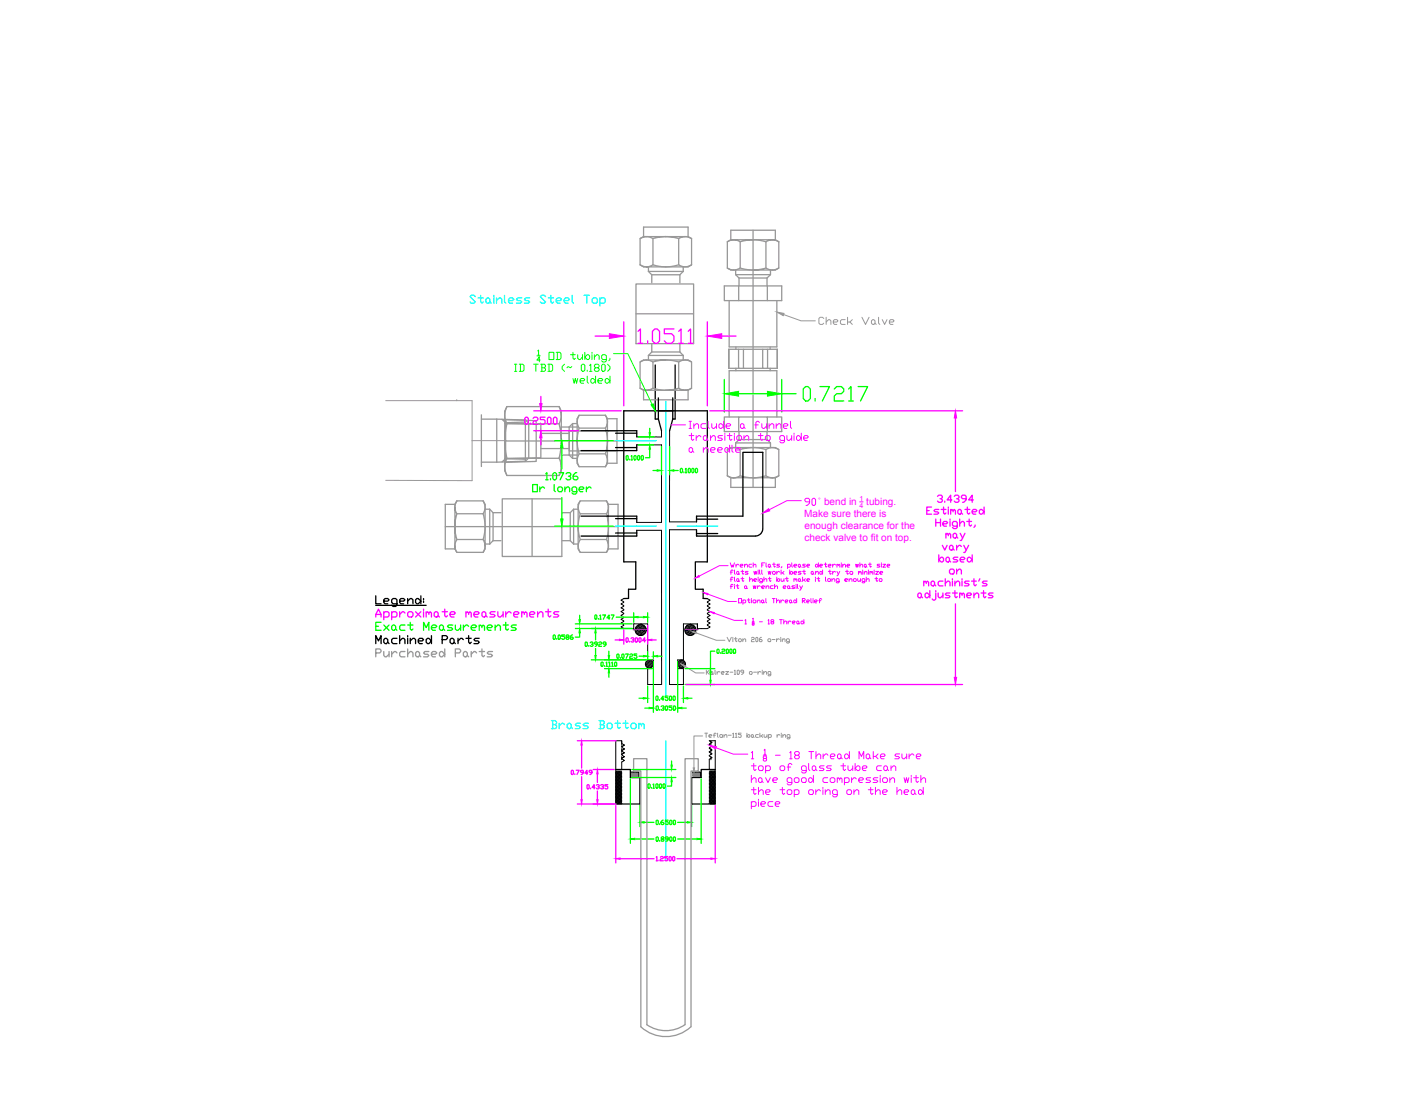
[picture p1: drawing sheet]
<svg xmlns="http://www.w3.org/2000/svg" width="279mm" height="216mm" viewBox="0 0 279 216" stroke-linecap="round" stroke-linejoin="round" font-family="sans-serif">
<defs><g id="words">
<text font-size="5.3" fill="#989898" x="151.3" y="64.6">Check Valve</text>
<g font-size="2" fill="#f0f">
<text x="157.5" y="101.2">Make sure there is</text>
<text x="160.1" y="98.9">˚ bend in</text>
<text x="169.6" y="98.9">tubing.</text>
<text x="157.5" y="103.6">enough clearance for the</text>
<text x="157.5" y="105.9">check valve to fit on top.</text>
</g>
<g font-size="1.4" fill="#f0f">
<text x="168.3" y="99.4">4</text>
<text x="168.3" y="98.1">1</text>
</g>
</g></defs>
<!-- layer: TRMODEL1 -->
<g fill="none" stroke="#989898" stroke-width=".25">
<path d="M125.3 51.8l.7 .4h.6h-.6zM126 46.3h.6l-1.3 .4v5.1M126 46.3v-1.8h8.7v1.8M126 46.3l-.7 .4M126.6 46.3h3.8l-1.9 .2a1.74 1.74 0 0 1-1.4-.1zM127 53.1h6.8M127 52.2v.9M127 53.1l.6 .7M127.6 53.8h5.5M127.6 53.8v1.6M127.8 51.8l2.3 .4h4.6l.7-.4M127.8 51.8l-.6 .4h-.6h4.4l1.9-.4"/>
<path d="M127.8 46.7v5.1M130.4 46.3h3.7l-.9 .2a1.59 1.59 0 0 1-1.4 0zM132.9 46.7v5.1l1.1 .4h.7l.7-.4M133.1 53.8v1.6M133.8 52.2v.9M133.8 53.1l-.7 .7M134.7 46.3h-.6l1.3 .4M134.7 46.3l.7 .4M135.4 46.7v5.1M141.8 56h11.3v2.8h-11.3zM142.4 47.3v5.2l1 .4 .8-.1 .7-.3v-5.2M142.4 52.5l.7 .4h4.3l-2.5-.4"/>
<path d="M142.8 58.8v9.1h9.3v-9.1M143.1 46.9h.6l-1.3 .4M143.1 46.9v-1.8h8.7v1.8M143.1 46.9l-.7 .4M143.7 46.9h3.7l-1.8 .2a1.73 1.73 0 0 1-1.5-.1zM144 53.8h6.9M144 52.9v.9M144 53.8l.7 .6M144.6 56v2.8M144.7 54.4h5.5M144.7 54.4v1.6M147.4 46.9h3.8l-.9 .2a1.86 1.86 0 0 1-1.5 0z"/>
<path d="M150 47.3v5.2l1 .4 .7-.1 .8-.3v-5.2M150 52.5l-2.6 .4h4.4l.7-.4M150.2 54.4v1.6M150.2 56v2.8M150.9 52.9v.9M150.9 53.8l-.7 .6M151.8 46.9h-.6l1.3 .4M151.8 46.9l.7 .4M99.3 79.6l-.5 1.5 .1 1 .4 .9M99.3 79.6l-.5 .9v5.8l.1-1.7 .4-1.6M99.3 79.6h10.2M109.5 79.6l.4 .9v.8l-.1-.9z"/>
<path d="M125.3 76l1.3 .4h-.6M125.3 76v-5.2l1.1-.3h.7l.7 .3v5.2M125.3 70.8l.7-.3h4.4l-2.6 .3M125.3 76l.7 .4M126 76.4v1.9h8.7v-1.9M126.6 76.4l.9-.2a1.86 1.86 0 0 1 1.5 .1l1.4 .1zM127 69.6h6.8M127 69.6v.9M127.6 68.9h5.5M127.6 68.9l-.6 .7M127.6 67.4v1.5M130.4 76.4l1.8-.2a1.84 1.84 0 0 1 1.5 .1l.4 .1z"/>
<path d="M132.9 76v-5.2l1.1-.3h.7l.7 .3v5.2M132.9 70.8l-2.5-.3h4.3l.7 .3M133.1 68.9l.7 .7M133.1 67.4v1.5M133.8 69.6v.9M135.4 76l-1.3 .4h.6M135.4 76l-.7 .4M142.7 68.4v3.7v-3.7h2.9M142.7 72.1h1.9M144.1 67.9v.5M144.1 72.1v.5M144.6 68.4v3.7h1"/>
<path d="M149.3 68.4h1v3.7h-1zM149.3 68.4h-3.7v3.7h3.7M150.3 68.4h1.9M150.3 72.1h1.9M150.8 67.9v.5M150.8 72.1v.5M152.2 68.4v3.7M89.1 99.3l.2 .9a2.01 2.01 0 0 1-.1 1.6l-.1 1.3zM89.1 98.7h-1.9v8.7h1.9M89.5 98l-.3 .7-.1 .6v-.6M89.5 98h5.1M89.5 98l-.4 .7"/>
<path d="M94.3 81.2v10.1M94.3 82h3M94.3 90.5h3M94.6 98l.4 1.1-.1 .7-.3 .8h-5.1M94.6 98l.4 .7v4.9l-.4 2M95 99.7h.9M95.9 99.7v6.8M95.9 99.7l.6 .7M97.3 82v8.5M97.3 82l5.6 .2M99 82.1v8.3M99.3 89.7h10.2l.3-1.7 .1-1.7v5.1l-.1-.8-.3-.9"/>
<path d="M99.3 89.7l-.4-1.7-.1-1.7v5.9l.5 .9M99.3 89.7l-.5 1.5 .1 1 .4 .9M99.3 83h10.2M99.3 93.1h10.2M102.9 82.2v8.1M102.9 82.2l.6 .7v6.7l-.6 .7M102.9 90.3l-5.6 .2M109.9 81.3v5l-.2-2.4a2.96 2.96 0 0 1 .1-2zM109.9 91.4v.8l-.4 .9 .3-.9zM109.9 83.6h1.5M109.9 89.1h1.5M111.4 83.6v5.5"/>
<path d="M111.4 89.1l.7 .6M112.1 82.9v6.8M112.1 82.9h.9M112.1 89.7h.9M112.1 82.9l-.7 .7M112.3 99.7v6.8M112.3 99.7h.9M112.3 99.7l-.6 .7M113.4 81.3l-.4 .7v4.3l.4-2.5M113.4 88.8l-.4-2.5v4.4l.4 .7M113.6 98l-.4 .7v4.4l.4-2.5M118.5 81.3l.4 1.3v-.6"/>
<path d="M118.5 81.3h-5.1l-.4 1.1 .1 .7 .3 .7h5.1M118.5 88.8h-5.1l-.4 1.1 .1 .8 .3 .7h5.1M118.5 81.3l.4 .7M118.7 98l.4 1.3v-.6M118.7 98h-5.1l-.4 1.3 .1 .7 .3 .6h5.1M118.7 98l.4 .7M118.9 90.7v-.6l-.4 1.3M118.9 86.3v3.8l-.2-.9a.78 .78 0 0 1 0-1zM118.9 82.6v3.7l-.2-1.8a1.84 1.84 0 0 1 .2-1.5zM118.9 82h1.9v8.7h-1.9M118.9 90.7l-.4 .7M119.1 99.3v3.8l-.2-1.9a1.46 1.46 0 0 1 .1-1.3z"/>
<path d="M119.1 98.7h1.9v8.7h-1.9M142.4 93.1l.6 .3 .7 .1h-.6M142.4 93.1v-5.1l1-.4 .9 .1 .6 .3v5.1M142.4 88l.7-.4h4.3l-1.1 .1-1.4 .3M142.4 93.1l.7 .4M142.8 81.6v-9h9.3v9M143.1 93.5v1.9h8.7v-1.9M143.7 93.5l.9-.2a2.01 2.01 0 0 1 1.5 .1l1.3 .1zM144 86.7h6.9M144 86.7v.9M144.6 81.6h-2.8v2.9h11.3v-2.9h-2.9M144.6 84.5v-2.9h5.6v2.9"/>
<path d="M144.7 86h5.5M144.7 86l-.7 .7M144.7 84.5v1.5M147.4 93.5l1.9-.2a1.48 1.48 0 0 1 1.4 .2h.5zM150 93.1v-5.1l1-.4 .8 .1 .7 .3v5.1M150 88l-1.3-.3-1.3-.1h4.4l.7 .4M150.2 86l.7 .7M150.2 84.5v1.5M150.9 86.7v.9M152.5 93.1l-.7 .3-.6 .1h.6M152.5 93.1l-.7 .4M89.1 103.1l.2 1.9a1.48 1.48 0 0 1-.2 1.3v.6z"/>
<path d="M89.1 107.4v-.5l.1 .7 .3 .5h5.1M89.1 107.4l.4 .7M89.5 105.6h5.1M94.6 100.6l.4 2v4.3l-.4-1.3M95 106.9v.5l-.4 .7zM95 106.5h.9M96.5 100.4v5.4M96.5 105.8h1.6M96.5 100.4h1.6M96.5 105.8l-.6 .7M110.1 105.8h1.6M110.1 100.4h1.6"/>
<path d="M111.7 100.4v5.4M111.7 105.8l.6 .7M112.3 106.5h.9M113.6 105.6l-.4-2.5v4.3l.4 .7M118.7 105.6h-5.1l-.4 1.2 .1 .8 .3 .5h5.1M119.1 103.1v3.8l-.2-.9a1.56 1.56 0 0 1 .1-1.5zM119.1 107.4v-.5l-.4 1.2M119.1 107.4l-.4 .7"/>
</g>
<!-- layer: TRDETAIL3 -->
<path d="M147.4 45.1v50.3M124.5 61.4h11.3M98.8 86.3h22M104.2 97.6v11.3M87.2 103.1h33.8" fill="none" stroke="#989898" stroke-width=".25"/>
<!-- layer: 0 -->
<g fill="none" stroke="#000" stroke-width=".25">
<path d="M128.3 71.4v10.6h.6M128.9 77.9v4.1M131.7 77.9v4.1M132.2 71.4v10.6h-.5M113.8 84.3h10.9v1.2M120.5 84.8h4.2M120.5 87.6h4.2M124.7 87.1v1.1h-10.9M128.9 82l.6 2.3M131.7 82l-.6 2.3M149.4 88.5h-3.9v12.5h-9.1v1.2M73.6 116.6v1.6h1"/>
<path d="M73.6 118.5h9.8M75.1 117.7h.8l.3-.3-.3-.2h-.5l-.3 .2v.5l.3 .3h.5M77.7 118.2h-.7l-.3-.3v-.5l.3-.2h.5l.2 .2v1l-.2 .3h-.5l-.3-.3M78.3 117.7h.7l.3-.3-.3-.2h-.5l-.2 .2v.5l.2 .3h.5M79.8 117.7l.5-.5h.3l.3 .2v.8M79.8 117.2v1M81.6 117.2h.3l.5 .5-.5 .5h-.3l-.2-.3v-.5zM82.4 116.6v1.6M82.9 117.2v.2M82.9 117.7v.2M113.8 101h10.9v1.3M120.5 101.5h4.2"/>
<path d="M120.5 104.3h4.2M122.1 117.2l1-.1v-1.8h1.4v-5.3h-2.4v-29.6h16.4v29.6h-2.4v5.3h1.6v1.8l.8 .1M124.7 103.8v1.1h-10.9M136.4 103.7v1.2h11.5M136.4 104.4h4.1M136.4 101.6h4.1M73.6 126v-1.6l.5 1.1 .5-1.1v1.6M75.4 124.9h.2l.3 .3v.5l-.3 .3h-.2l-.3-.3v-.5zM75.9 125.7l.3 .3M77.7 124.9h-.7l-.3 .3v.5l.3 .3h.7M78.3 125.5l.5-.6h.2l.3 .3v.8M78.3 124.4v1.6"/>
<path d="M79.8 124.4v.3M79.8 124.9v1.1M80.3 125.5l.6-.6h.2l.3 .3v.8M80.3 124.9v1.1M81.9 125.5h.8l.2-.3-.2-.3h-.6l-.2 .3v.5l.2 .3h.6M83.4 125.2l.3-.3h.3l.5 .6-.5 .5h-.3l-.3-.3zM84.5 124.4v1.6M86.6 125.2h.7l.3-.3v-.2l-.3-.3h-.7v1.6M88.1 125.2l.3-.3h.2l.3 .3v.5l-.3 .3h-.2l-.3-.3zM88.9 125.7l.3 .3M89.7 124.9v1.1M90.7 125.2l-.2-.3h-.3l-.5 .6"/>
<path d="M91.2 124.9h1.1M91.8 124.4v1.3l.2 .3 .3-.3M93.8 124.9h-.8l-.2 .3 .2 .3h.6l.2 .2-.2 .3h-.8M120.6 150.6h2.8v1.6h1.9v5.2h-4.7M140 150.6h-2.7v1.6h-1.9v5.2h4.6"/>
</g>
<!-- layer: TRDETAIL3 -->
<path d="M130.4 78.5v57.7M120.5 86.3h8M120.5 103h8M132.6 103h7.9" fill="none" stroke="#0ff" stroke-width=".25"/>
<!-- layer: 0 -->
<g fill="none" stroke="#989898" stroke-width=".25">
<path d="M124.5 55.6h11.3v11.7h-11.3zM98.3 97.6h11.7v11.3h-11.7zM73.6 127.8h.8l.2-.3v-.2l-.2-.3h-.8v1.6M75.1 127.5v.8l.3 .3h.2l.6-.5M76.2 127.5v1.1M76.7 127.5v1.1M77.7 127.8l-.2-.3h-.3l-.5 .6M79.3 127.5h-.8l-.2 .3v.5l.2 .3h.8M79.8 128.1l.5-.6h.3l.3 .3v.8M79.8 127v1.6M81.6 127.5h.3l.2 .3v.5l-.2 .3h-.3l-.2-.3v-.5zM82.1 128.3l.3 .3"/>
<path d="M84 127.5h-.8l-.3 .3 .3 .3h.5l.3 .2-.3 .3h-.8M84.5 128.1h.8l.2-.3-.2-.3h-.5l-.3 .3v.5l.3 .3h.5M86.3 127.5h.3l.5 .6-.5 .5h-.3l-.3-.3v-.5zM87.1 127v1.6M89.2 127.8h.7l.3-.3v-.2l-.3-.3h-.7v1.6M91 127.5h.2l.3 .3v.5l-.3 .3h-.2l-.3-.3v-.5zM91.5 128.3l.3 .3M92.3 127.5v1.1M93.3 127.8l-.3-.3h-.2l-.5 .6M93.8 127.5h1.1M94.4 127v1.3l.2 .3 .3-.3M96.4 127.5h-.7l-.3 .3 .3 .3h.5l.2 .2-.2 .3h-.8"/>
<path d="M126.6 200.6a6.6 6.6 0 0 0 7.5 0v-52.1h2.6v2.4h-1.4v50.1a7.2 7.2 0 0 1-9.8 0v-50.1h-1.4v-2.4h2.6v52.1"/>
</g>
<g fill="none" stroke="#989898" stroke-width=".2">
<path d="M75.5 78.4h16.9v15.7l-16.9-.1M89.4 78.4h.1M92.4 86.3h6.7M134.2 130.5l2 1.2h1.7M136.3 123.9l4 1.4h1.6M138.3 131.2v.8M138.5 131.6l.4 .4M138.9 131.2l-.6 .4M139.1 131.6l.3-.2 .2 .5-.3 .1zM139.6 131.9l.1 .1M140 131.2v.7l.1 .1M140.4 131.4v.6"/>
<path d="M141 131.6l-.3-.2-.3 .3M141.2 131.7h.5l.1-.1-.1-.2-.5 .2v.3l.5 .1M142.1 131.4h.5l-.5 .6h.5M142.4 124.8l.4 .8 .4-.8M142.9 131.6h.6M143.5 124.8v.1M143.5 125v.6M143.8 131.3l.1-.1v.8M143.8 132h.3M143.8 125h.5M144 124.8v.7l.2 .1 .1-.1M144.3 131.3l.2-.1 .3 .1v.6l-.2 .1-.3-.1z"/>
<path d="M144.7 125l.5 .2-.2 .4-.4-.1zM145.4 125.3l.5-.3 .1 .2v.4M145.4 125v.6M145.6 131.6h-.4l-.2-.3 .2-.1 .4 .1v.4l-.4 .3M146.7 131.6l.4-.2 .2 .5-.4 .1zM147.1 124.9l.2-.1 .4 .1-.1 .3-.5 .1v.3h.6M147.6 131.6h.5M148.1 124.8l.3 .1v.6l-.1 .1-.3-.1v-.6zM148.4 131.4v.6M149 131.6l-.3-.2-.3 .3M149.1 124.8l-.4 .2v.5l.4 .1 .1-.1-.1-.3h-.4M149.2 131.2v.1"/>
<path d="M149.2 131.4v.6M149.5 131.7l.4-.3 .2 .2v.4M149.5 131.4v.6M150.5 125l.4 .2-.1 .4-.5-.1zM150.9 132l-.5-.1 .1-.5 .4 .2v.5l-.1 .2-.4-.2M151.2 125.2h.5M152 125v.6M152.6 125.2l-.3-.2-.3 .3M152.9 124.8v.1M152.9 125v.6M153.2 125.3l.4-.3 .1 .6M153.2 125v.6"/>
<path d="M154.6 125.6h-.5l-.1-.1 .1-.5 .5 .2v.6l-.2 .1-.4-.1M137.6 144.1h-1.7v6.2M138 143.5h.5M138.3 143.5v.8M138.8 144.1h.4l.2-.2-.2-.1-.4 .1v.3l.4 .1M139.7 143.9h.4M140.2 143.6l-.1-.1-.3 .1v.7M140.5 143.5v.7l.1 .1M140.9 143.9l.5-.1 .1 .4-.4 .1zM141.8 144.1l.4-.3 .1 .1v.4M141.8 143.8v.5M142.6 143.9h.6"/>
<path d="M143.4 143.6l.2-.1v.8M143.4 144.3h.3M144 143.6l.1-.1v.8M144 144.3h.3M145.1 143.5h-.5v.3l.5 .1-.1 .4-.4-.1M146.2 144.1l.5-.3 .1 .4-.3 .1zM146.2 143.5v.8M147.1 143.9l.3-.1 .1 .4-.3 .1zM147.5 144.2l.2 .1M148.5 143.8l-.6 .1 .2 .4h.4M148.8 143.5v.8M149.1 144.1l.2 .2"/>
<path d="M149.3 143.8l-.2 .3h-.3M149.6 143.8v.4l.2 .1 .4-.2M150.2 143.8v.5M150.5 143.9l.1-.1 .4 .1-.1 .4h-.4M150.5 143.8v.8M152.1 143.8v.5M152.7 143.9l-.3-.1-.3 .3M153 143.5v.1M153 143.8v.5M153.3 144.1l.4-.3 .1 .5M153.3 143.8v.5M154.7 144.3l-.6-.1 .1-.4 .5 .1v.6l-.2 .1-.4-.1"/>
</g>
<!-- layer: TRMODEL3 -->
<path d="M98.3 82.1l.7 .6 3.9-.1M102.9 89.9l-3.9-.1-.7 .6M111.4 89.1h1.6M111.4 83.6h1.6" fill="none" stroke="#989898" stroke-width=".25"/>
<!-- layer: TRDETAIL2 -->
<path d="M98.8 82.1l6.2 .2v8l-6.2 .2M98.8 82.8l7.1 .2v6.6l-7.1 .2M105.9 87.8h5.5M105.9 84.8h5.5M120.8 84.4h-9.4v3.9h9.4" fill="none" stroke="#989898" stroke-width=".25"/>
<!-- layer: 0 -->
<g fill="none" stroke="#000" stroke-width=".2">
<path d="M124.7 87.1h4.8v15.2h-4.8M129.5 84.3v1.2h-4.8M131.1 84.3v17.9h5.3M124.7 103.8h4.8v30.2h-2.7v-3.1h1.1v-1.7h-1.1v-7.1h-2.7v.9h-2l-.5-.3 .5-.3v-.1l-.5-.3 .5-.4v-.1l-.5-.3 .5-.3v-.1l-.5-.3 .5-.4-.5-.4 .5-.3v-.1l-.5-.3 .5-.3v-.2l-.5-.3 .5-.3-.5-.4 .5-.3M136.4 103.7h-5.3v30.3h2.7v-3.1h-1.1v-1.7h1.1v-7.1h2.7M138.5 117.2l.5 .3-.5 .3v.1l.5 .3-.5 .3v.2l.5 .3-.5 .3v.1l.5 .3-.5 .3v.2l.5 .3-.5 .3v.1l.5 .3-.5 .3v.2l.5 .3-.5 .3v.1l.5 .3-.5 .3h-2v-.9M124.4 123.2v.1M124.5 123.2h.1M124.7 123.5l-.2 .3M124.8 123.4h.1M124.9 122.8l-.3 .3M125 122.7h.1"/>
<path d="M125 123.8l-.3 .3M125.1 123.7h.1M125.1 122.3l-.7 .7M125.2 123l-.3 .4M125.3 123h.1M125.3 124.1l-.3 .2M125.3 124h.1M125.4 122.3l-.3 .3M125.5 123.3l-.4 .4M125.5 123.2h.1M125.5 124.3v.1M125.6 124.3h.1"/>
<path d="M125.7 122.3l-1.3 1.3M125.7 122.6l-.4 .3M125.8 122.5h.1M125.8 123.6l-.4 .3M125.8 123.5h.1M125.9 122.3l-.1 .1M126 122.8l-.4 .4M126 122.8h.1M126 123.9l-.3 .3M126.1 122.4l-1.5 1.6M126.1 123.8h.1M126.2 122.6l-.1 .1"/>
<path d="M126.2 123.1l-.3 .3M126.3 123h.1M126.3 122.7l-1.5 1.5M126.4 123.7l-.6 .6M126.4 122.9v.1M126.5 129.6h.1M126.5 123.1l-1.3 1.3M126.5 123.4l-.3 .3M126.6 130l-.2 .2M126.7 130.5l-.1 .1M126.7 129.4l-.1 .1M126.8 129.9l-.1 .1"/>
<path d="M126.9 130.3l-.2 .2M127 129.6l-.1 .2M127.1 130.1l-.2 .2M127.1 129.2l-.7 .8M127.1 130.6l-.1 .1M127.2 129.4l-.1 .2M127.3 129.9l-.2 .1M127.3 130.4l-.1 .1M127.4 129.3l-.1 .1M127.5 129.7l-.2 .2M127.6 130.2l-.2 .1M127.6 129.3l-1.1 1.1"/>
<path d="M127.7 129.5l-.1 .1M127.8 130l-.2 .1M127.8 129.6l-1 1.1M127.9 129.8l-.1 .1M127.9 130.1l-.7 .7M132.7 130h.1M132.9 129.8l-.1 .1M133 130.3l-.1 .1M133.1 129.3l-.3 .4M133.1 129.6l-.1 .1M133.2 130l-.1 .2M133.3 130.5l-.2 .2"/>
<path d="M133.3 129.4l-.1 .1M133.4 129.9l-.1 .1M133.5 129.2l-.1 .1M133.5 130.3l-.2 .2M133.6 129.6l-.1 .2M133.7 130.1l-.2 .2M133.7 129.3l-1 1M133.8 130.6l-.2 .1M133.8 129.4l-.1 .2M133.9 129.9l-.1 .1M133.9 129.3v.1M134 130.4l-.2 .1"/>
<path d="M134 129.5l-1.1 1.1M134.1 129.7l-.1 .2M134.2 130.2l-.2 .1M134.2 129.9l-.9 .9M134.2 123.4l-.1 .1M134.2 130.1h.1M134.3 123.3h.1M134.4 122.6l-.2 .3M134.5 122.6h.1M134.5 123.7l-.2 .2M134.6 123.6h.1M134.7 122.3l-.1 .2"/>
<path d="M134.7 122.9l-.3 .3M134.8 122.8h.1M134.8 123.9l-.3 .3M134.8 123.9h.1M135 123.2l-.4 .3M135 123.1h.1M135 124.2l-.1 .2M135.1 122.2l-1 1M135.1 124.1h.1M135.2 122.4l-.4 .4M135.3 122.3h.1M135.3 123.4l-.4 .4"/>
<path d="M135.3 123.4h.1M135.5 122.7l-.4 .3M135.5 122.6h.1M135.5 123.7l-.3 .4M135.6 122.3l-1.4 1.4M135.6 123.7h.1M135.7 122.4l-.1 .2M135.7 123l-.3 .3M135.8 122.9h.1M135.8 124l-.3 .3M135.9 123.9h.1M135.9 122.5l-1.5 1.6"/>
<path d="M136 123.2l-.3 .4M136 122.7l-.1 .1M136.1 123.2h.1M136.1 122.8l-1.4 1.5M136.2 123l-.1 .1M136.2 123.6l-.2 .3M136.2 123.3l-1.1 1.1M136.5 122.1v.9M120.6 151.4l1.1 1.1-1.1 1.2M120.6 151.7l1.1 1.1-1.1 1.2M120.6 152.2l1.1 1.2-1.1 1.1M120.6 152.5l1.1 1.1-1.1 1.2"/>
<path d="M120.6 153l1.1 1.2-1.1 1.1M120.6 153.6l1.1 1.1-1.1 1.2M120.6 153.9l1.1 1.1-1.1 1.2M120.6 154.4l1.1 1.2-1.1 1.1M120.6 154.7l1.1 1.1-1.1 1.2M120.6 155.2l1.1 1.2-.9 1-.2-.2M120.6 155.8l1.1 1.1-.4 .5-.7-.8M120.6 156.1l1.1 1.1-.1 .2-1-1.1M120.6 155.5l1.1 1.2M120.6 155l1.1 1.1M120.6 154.1l1.1 1.2M120.6 153.3l1.1 1.2"/>
<path d="M120.6 152.8l1.1 1.1M120.6 151.9l1.1 1.2M120.6 151.1l1.1 1.2M120.7 150.9l1 1.1M120.8 150.9l-.2 .3M120.9 150.9l.8 .8M121.1 150.9l-.5 .6M121.2 150.9l.5 .5M121.4 150.9l-.8 .8M121.5 150.9l.2 .2-1.1 1.2M121.7 150.9l-1.1 1.1M121.7 146.1h.1"/>
<path d="M121.7 147.7h.1M121.7 147.7l.6 .4-.6 .3 .6 .4-.6 .4v1.4M121.7 145.1v.6M121.7 146.5v.8M121.7 148.1v.6M121.7 151.4l-1.1 1.2M121.7 151.7l-1.1 1.1M121.7 152l-1.1 1.1M121.7 152.3l-1.1 1.1M121.7 153.1l-1.1 1.1M121.7 153.9l-1.1 1.2M121.7 154.5l-1.1 1.1"/>
<path d="M121.7 155.3l-1.1 1.1M121.7 156.1l-1.1 1.2M121.7 156.7l-.7 .7-.4-.5M122.3 146.6l-.6-.3 .6-.5-.6-.3v-.5h-1.1v12.4M122.3 146.6l-.6 .3v.1l.6 .3-.6 .4M122.3 147.3l-.6 .4M122.3 146.6l-.6 .3M122.3 145.8l-.6 .4M122.3 148.1l-.6 .3M123.5 151.1h1.6v.9M135.6 151.1h1.6v.9M138.9 150.6v-2l.5-.3-.5-.3v-.1l.5-.3-.5-.3v-.2l.5-.3-.5-.3v-.1l.5-.3-.5-.3v-.2l.5-.3-.5-.3h1.1v12.4"/>
<path d="M138.9 151.1l1.1 1.1-1.1 1.2M138.9 153.3l1.1 1.1-1.1 1.2M138.9 155.5l1.1 1.1-.7 .7-.4-.4M138.9 156.6l.7 .7 .4-.4M138.9 156.3l1 1 .1-.1M138.9 156l1.1 1.2M138.9 155.8l1.1 1.1M138.9 155.2l1.1 1.2M138.9 154.9l1.1 1.2M138.9 154.7l1.1 1.1M138.9 154.4l1.1 1.2M138.9 154.1l1.1 1.2"/>
<path d="M138.9 153.8l1.1 1.2M138.9 153.6l1.1 1.1M138.9 153l1.1 1.2M138.9 152.7l1.1 1.2M138.9 152.5l1.1 1.1M138.9 152.2l1.1 1.2M138.9 151.9l1.1 1.2M138.9 151.6l1.1 1.2M138.9 151.4l1.1 1.1M139 150.9l1 1.1M139.1 150.9l-.2 .3M139.2 146.1h.1"/>
<path d="M139.2 147.7h.1M139.2 145.1v.7M139.2 146.5v.8M139.2 148.1v.6M139.2 150.9l.8 .8M139.4 150.9l-.5 .5M139.5 150.9l.5 .5-1.1 1.1M139.7 150.9l-.8 .8M139.8 150.9l.2 .2M140 150.9l-1.1 1.1M140 151.1l-1.1 1.2M140 151.7l-1.1 1.1"/>
<path d="M140 151.9l-1.1 1.2M140 152.5l-1.1 1.1M140 152.8l-1.1 1.1M140 153l-1.1 1.2M140 153.3l-1.1 1.2M140 153.6l-1.1 1.1M140 153.9l-1.1 1.1M140 154.1l-1.1 1.2M140 154.7l-1.1 1.2M140 155l-1.1 1.1M140 155.2l-1.1 1.2M140 155.5l-1.1 1.2"/>
<path d="M140 155.8l-1.1 1.2M140 156.1l-1.1 1.1M140 156.3l-.9 1-.2-.2"/>
<circle cx="125.4" cy="123.3" r="1.09"/>
<circle cx="127.1" cy="130" r=".77"/>
<circle cx="133.4" cy="130" r=".77"/>
<circle cx="135.2" cy="123.3" r="1.09"/>
</g>
<path d="M124 123.3h2.6M134 123.3h2.7" fill="none" stroke="#00f" stroke-width=".25"/>
<g fill="none" stroke="#808080" stroke-width=".2">
<path d="M123.5 151.4l.5 .6M123.5 151.2l.7 .8M123.5 151.1v.1M123.7 151.1l.8 .9M123.8 151.1l-.3 .4M124 151.1l.8 .9M124.1 151.1l-.6 .7 .2 .2M124.2 151.1l.9 .9M124.4 151.1l-.9 .9M124.5 151.1l.6 .6M124.6 151.1l-.8 .9M124.8 151.1l.3 .3"/>
<path d="M124.9 151.1l-.8 .9M125.1 151.3l-.7 .7M125.1 151.5l-.5 .5M125.1 151.8l-.2 .2M135.6 151.2l.8 .8M135.6 151.7l.2 .3M135.6 151.4l.5 .6M135.7 151.1l-.1 .1M135.8 151.1l.9 .9M135.9 151.1l-.3 .4M136.1 151.1l.8 .9M136.2 151.1l-.6 .7"/>
<path d="M136.4 151.1l.8 .8M136.5 151.1l-.8 .9M136.7 151.1l.5 .6M136.8 151.1l-.9 .9M136.9 151.1l.3 .3M137 151.1l-.8 .9M137.2 151.3l-.7 .7M137.2 151.5l-.4 .5M137.2 151.8l-.2 .2"/>
</g>
<g fill="#989898" stroke="#989898" stroke-width=".2">
<path d="M133.5 130l.8 .3-.2 .3z"/>
<path d="M135.5 123.6l.9 .2-.1 .2z"/>
<path d="M135.7 150.3h.3l-.1 .8z"/>
</g>
<g fill="none" stroke="#f0f" stroke-width=".2">
<path d="M131.4 83.2h2.8M134.9 87.8l.2-.2h.3l.2 .2v.5l-.2 .2h-.3l-.2-.2zM134.9 82.5h.5M134.9 83.9h.5M134.9 85.3h.9M135.1 82.5v1.4M135.4 84.8v1.2l.2 .2 .2-.2M135.6 88.3l.2 .2M135.8 83.4l.5-.5h.2l.3 .3v.7M135.8 82.9v1M136.3 85.3v.9M137.2 85.5l-.2-.2h-.2l-.5 .4"/>
<path d="M137.7 88.1l.5-.5h.2l.2 .2v.7M137.7 87.6v.9M137.9 85.3h.3l.2 .2v.5l-.2 .2h-.3l-.2-.2v-.5zM138.2 82.9h-.7l-.3 .3v.4l.3 .3h.7M138.4 86l.2 .2M138.6 82.5v1.1l.3 .3M139.1 85.7l.5-.4h.2l.3 .2v.7M139.1 88.1h.7l.3-.3-.3-.2h-.4l-.3 .2v.5l.3 .2h.4M139.1 85.3v.9M139.4 82.9v.7l.2 .3h.2l.5-.5M140.3 82.9v1M140.5 88.1h.7l.3-.3-.3-.2h-.4l-.3 .2v.5l.3 .2h.4"/>
<path d="M140.8 83.2l.2-.3h.2l.5 .5-.5 .5h-.2l-.2-.3zM141.5 85.3h-.7l-.3 .2 .3 .2h.4l.3 .3-.3 .2h-.7M141.7 82.5v1.4M141.9 87.8l.3-.2h.2l.5 .5-.5 .4h-.2l-.3-.2zM141.9 84.8v.2M141.9 85.3v.9M142.2 83.4h.7l.2-.2-.2-.3h-.5l-.2 .3v.4l.2 .3h.5M142.4 85.3h.9M142.9 84.8v1.2l.2 .2 .2-.2M142.9 87.1v1.4M143.3 87.1v1.2l.3 .2M143.8 84.8v.2"/>
<path d="M143.8 85.3v.9M144 88.1h.7l.3-.3-.3-.2h-.4l-.3 .2v.5l.3 .2h.4M144.5 85.3h.5l.2 .2v.5l-.2 .2h-.5l-.2-.2v-.5zM145 83.2l.2-.3h.2l.3 .3v.4l-.3 .3h-.2l-.2-.3zM145.7 85.7l.4-.4h.3l.2 .2v.7M145.7 83.6l.2 .3M145.7 85.3v.9M147.8 83.2h.7M148.5 85.3h.9M148.7 82.7l-.2-.2h-.3l-.2 .2v1.2M148.9 84.8v1.2l.3 .2 .2-.2M149.2 82.9v.7l.2 .3h.2l.5-.5"/>
<path d="M150.1 85.3h.5l.2 .2v.5l-.2 .2h-.5l-.2-.2v-.5zM150.1 82.9v1M150.6 83.4l.4-.5h.3l.2 .3v.7M150.6 82.9v1M152 83.4l.4-.5h.3l.2 .3v.7M152 82.9v1M153.4 83.4h.7l.2-.2-.2-.3h-.5l-.2 .3v.4l.2 .3h.5M153.6 86.2h-.7l-.2-.2v-.5l.2-.2h.5l.2 .2v.9l-.2 .3h-.5l-.2-.3M154.1 85.3v.7l.2 .2h.2l.5-.5M154.8 82.5v1.1l.2 .3M155 85.3v.9M155.5 84.8v.2"/>
<path d="M155.5 85.3v.9M156.2 85.3h.2l.5 .4-.5 .5h-.2l-.2-.2v-.5zM156.9 98h-2.8l-3.5 1.8M156.9 84.8v1.4M157.4 85.7h.7l.2-.2-.2-.2h-.5l-.2 .2v.5l.2 .2h.5M158.5 98.2h-.7l-.2-.2v-.2l.2-.3h.5l.2 .3v.7l-.4 .4h-.3M159.2 97.5h.2l.3 .3v.9l-.3 .2h-.2l-.2-.2v-.9zM168.3 98.2h.7M138.6 116.3l3.9 1.4h1.7M142.6 110.7h-1.7l-4 2.1M143 110.2l.3 .8 .1-.4 .1 .4 .3-.8M143 112h.4"/>
<path d="M143 113.4h.4M143 114.8h.4M143.5 111.7l-.1-.1-.3 .1v.7M143.5 113.1l-.1-.1-.3 .1v.7M143.5 114.5l-.1-.1-.3 .1v.7M143.8 111.6v.7l.2 .1M143.8 113v.7l.2 .1M143.8 114.4v.1M143.8 114.7v.5M144.1 110.4v.6M144.1 114.7h.6M144.2 112l.2-.2 .3 .2-.2 .4-.3-.1z"/>
<path d="M144.2 113.4l.2-.1 .3 .1-.2 .4-.3-.1zM144.4 114.4v.7l.1 .1 .2-.1M144.6 117.2h.6v.8h-.6zM144.7 110.6l-.3-.2-.3 .3M144.7 112.3l.1 .1M144.7 113.7l.1 .1M144.9 110.7h.5l.1-.1-.1-.2-.5 .2 .2 .4h.3M145.1 111.8h.5M145.1 113.3h.5M145.4 111.6v.7l.1 .1 .1-.1M145.4 113v.7l.1 .1 .1-.1M145.5 117.6l.1-.2 .4 .2-.1 .4h-.4"/>
<path d="M145.5 117.4v.9M145.8 110.7l.4-.3 .1 .2v.4M145.8 114.8l.3-.1 .1 .4-.3 .1zM145.8 110.4v.6M146.2 115.1l.1 .1M146.3 117.4h.6M146.5 111.8h-.4l-.2 .2 .2 .1 .4 .2-.2 .1h-.4M146.6 117.2v.7l.1 .1 .2-.1M146.8 113.5l.4-.2 .1 .1v.4M146.8 113v.8M147.1 117.2v.1M147.1 117.4v.6"/>
<path d="M147.2 110.4h-.4l-.2 .2 .2 .4h.4M147.5 110.7l.4-.3 .1 .6M147.5 114.7l.1 .5 .1-.5 .2 .5 .1-.5M147.5 110.2v.8M147.6 117.4l.4 .2-.2 .4-.4-.1zM147.6 111.8l.1 .6 .2-.6 .1 .6 .2-.6M147.6 113.5h.4l.2-.1-.2-.1-.4 .1v.3l.4 .1M148.3 117.7l.4-.3 .1 .2v.4M148.3 117.4v.6M148.3 114.7v.5M148.4 111.6v.1M148.4 111.8v.6"/>
<path d="M148.4 113v.1M148.4 113.3v.5M148.7 111.6v.7l.2 .1M148.9 114.8l-.3-.1-.3 .2M149.1 117.6l.1-.2 .3 .2-.1 .4-.3-.1zM149.1 111.6v.7l.2 .1M149.1 114.9h.5l.1-.1-.1-.1-.5 .1v.3l.5 .1M149.1 110.6h.3M149.3 113.8h-.4l-.2-.1 .2-.4 .4 .1v.6l-.2 .1-.4-.1M149.5 117.9l.2 .1M149.6 113.5l.4-.2 .1 .1v.4M149.6 113v.8"/>
<path d="M149.7 110.2h-.6v.8M149.9 117.2v.7l.2 .1M150 110.2v.7l.1 .1M150 114.9l.4-.2 .1 .5M150 114.7v.5M150.4 111.8l.1 .6 .2-.6 .1 .6 .2-.6M150.4 113.3h.6M150.5 110.4l.3 .2-.1 .4-.3-.1zM150.7 113v.7l.1 .1 .2-.1M150.8 110.9l.2 .1M151.2 117.2h.6M151.3 110.4h.5"/>
<path d="M151.4 111.8l.4 .2-.1 .4-.4-.1zM151.4 114.7l-.6 .1 .2 .4h.4M151.5 117.2v.8M151.5 110.2v.7l.2 .1 .1-.1M151.7 114.9l.4-.2 .1 .1v.4M151.7 114.4v.8M152 117.7l.5-.3 .1 .2v.4M152 117.2v.8M152.1 113.5l.3-.2 .3 .1-.2 .4zM152.1 111.8v.6M152.1 113v.8M152.7 110.4h-.5l-.1 .2 .4 .1 .2 .2-.2 .1h-.4"/>
<path d="M152.7 112l-.3-.2-.3 .3M152.9 117.4v.6M152.9 113.3v.4l.2 .1 .4-.3M152.9 111.6v.8M153.1 110.9l-.2 .2M153.2 112.1l.3 .3M153.4 114.9h.4l.1-.1-.1-.1-.4 .1v.3l.4 .1M153.5 117.6l-.3-.2-.3 .3M153.5 111.8l-.3 .3h-.3M153.5 113.3v.5M153.7 117.7h.5l.1-.1-.1-.2-.5 .2 .2 .4h.3M153.8 113.3h.5"/>
<path d="M154.1 113v.7l.1 .1 .1-.1M154.2 110.6l.1-.2 .4 .2-.1 .4h-.4M154.2 114.8l.3-.1 .1 .4-.3 .1zM154.2 110.4v.9M154.6 111.6v.8M154.6 115.1l.1 .1M154.7 117.4l.3 .2-.1 .4-.3-.1zM154.9 111.8l.3 .2-.2 .4-.4-.3zM155 117.9l.1 .1M155 110.2v.7l.2 .1M155.4 117.6l.3-.2 .3 .3-.4 .3zM155.4 110.7h.5l.1-.1-.1-.2-.5 .2 .2 .4h.3"/>
<path d="M155.4 112.1h.5l.1-.1-.1-.2-.5 .2 .2 .4h.3M155.4 113.4l.2-.1 .1 .2M155.4 113.3v.5M155.6 114.7l-.6 .1 .6 .3-.6 .1M155.7 113.4l.2-.1 .1 .1v.4M155.9 114.4v.1M155.9 114.7v.5M156 117.2v.8M156.1 114.4v.7l.2 .1M156.3 110.6l.3-.2 .1 .5-.3 .1zM156.3 113.4l.3-.1 .1 .4-.3 .1zM156.6 114.7l.3 .5"/>
<path d="M156.7 110.9l.2 .1M156.7 113.7l.2 .1M156.9 111.8h-.5l-.1 .2 .6 .3-.2 .1h-.4M157.1 117.6h.4l.1-.3-.1-.1h-.4v.8M157.1 114.7l-.4 .8h-.1M157.1 111.8h.6M157.1 113v.8M157.2 117.6l.4 .4M157.4 111.6v.7l.2 .1 .1-.1M157.4 113.5l.3 .3M157.7 110.4h-.4l-.2 .2 .6 .3-.1 .1h-.5M157.7 113.3l-.3 .2h-.3"/>
<path d="M157.9 117.7h.4l.2-.1-.2-.2-.4 .2 .2 .4h.2M158 110.7h.4l.1-.1-.1-.2-.4 .2 .1 .4h.3M158 113.5h.4l.1-.1-.1-.1-.4 .1 .1 .4h.3M158.8 117.2v.7l.1 .1M158.8 112l.2-.2 .2 .2-.1 .4-.3-.1zM159.2 117.2v.1M159.2 117.4v.6M159.2 112.3l.2 .1M159.5 117.7h.4l.1-.1-.1-.2-.4 .2v.3l.4 .1M159.7 110.6l.2-.2 .3 .3-.4 .3zM159.7 112.1l.4-.3 .1 .2v.4M159.7 111.8v.6"/>
<path d="M159.7 113v.1M159.7 113.3v.5M159.9 113.3h.6M160.2 113v.7l.2 .1 .1-.1M160.2 110.2v.8M160.3 117.6h.4M160.5 110.7h.4l.2-.1-.2-.2-.4 .2 .1 .4h.3M160.6 111.8l.5 .3-.3 .3-.3-.1zM160.9 117.3l-.2-.1-.2 .1v.7M161.1 111.6v.8M161.4 110.4h.5M161.6 110.2v.7l.2 .1 .1-.1"/>
<path d="M161.6 113v.7l.2 .1M162.1 113.4l.4-.1 .1 .4-.4 .1zM162.2 110.7h.4l.2-.1-.2-.2-.4 .2 .1 .4h.3M162.2 111.8h.6M162.5 111.6v.7l.1 .1 .2-.1M162.9 113.5l.4-.2 .1 .1v.4M162.9 113.3v.5M163 110.4v.6M163 111.8v.6M163.6 110.6l-.3-.2-.3 .3M163.6 112l-.3-.2-.3 .3M163.9 110.6l.1-.2 .1 .3"/>
<path d="M163.9 110.4v.6M163.9 111.8l.2 .6M164.1 110.6l.2-.2 .1 .2v.4M164.3 113.8h-.4l-.2-.1 .2-.4 .4 .1v.6l-.2 .1-.4-.1M164.4 111.8l-.4 .9h-.1M164.7 110.2v.1M164.7 110.4v.6M165 110.7l.4-.3 .1 .6M165 110.4v.6M165.4 113.5h.4l.2-.1-.2-.1-.4 .1 .1 .4h.3M165.5 111.8h.6M165.8 110.7h.4l.2-.1-.2-.2-.4 .2 .2 .4h.2"/>
<path d="M165.8 111.6v.7l.2 .1 .1-.1M166.2 113.5l.5-.2 .1 .1v.4M166.2 113.3v.5M166.4 112l.4-.2 .2 .5-.5 .1zM167.1 113.4l.4-.1 .2 .4-.5 .1zM167.5 110.4l.2 .6 .1-.6 .1 .6 .2-.6M167.9 113.3v.4l.2 .1 .4-.3M168.1 112l.1-.2 .2 .3M168.1 111.8v.6M168.4 110.7l.4-.3 .1 .6M168.4 112l.1-.2 .1 .2v.4M168.4 110.2v.8"/>
<path d="M168.5 113.3v.5M168.9 111.6v.1M168.9 111.8v.6M169.2 112.1l.4-.3 .2 .2v.4M169.2 111.8v.6M169.3 110.4l.3 .2-.1 .4-.3-.1zM169.3 113.8h-.4l-.1-.1 .1-.4 .4 .1v.6l-.1 .1-.4-.1M169.6 113.5l.4-.2 .2 .1v.4M169.6 110.9l.2 .1M169.6 113v.8M170 110.4h.6M170 111.6v.1"/>
<path d="M170 111.8v.6M170.3 110.2v.7l.2 .1 .1-.1M170.3 112l.2-.2 .1 .3M170.3 111.8v.6M170.6 112l.1-.2 .2 .2v.4M171.2 111.6v.1M171.2 111.8v.6M171.3 113.3h.6M171.5 111.8h.5l-.5 .6h.5M171.6 113v.7l.1 .1 .2-.1M172.1 113.4l.5-.1 .1 .4-.4 .1zM172.3 110.4h-.4l-.2 .2 .2 .1 .4 .2-.2 .1h-.4"/>
<path d="M172.3 112.1h.4l.1-.1-.1-.2-.4 .2 .1 .4h.3M172.6 110.2v.1M172.6 110.4v.6M172.8 110.4h.6l-.6 .6h.6M173.7 110.7h.4l.1-.1-.1-.2-.4 .2 .1 .4h.3M139.8 120l4 1.4h1.6M145.9 121.4l.1-.1v.8M145.9 122.1h.3M147.3 121.7h.4M147.4 121.1l.1-.1v.6M147.4 122.1l-.1-.2 .3-.1 .1 .2-.4 .2 .1 .2 .3-.1-.1-.2M147.4 121.6h.2"/>
<path d="M148.7 121.7h.6M150.4 121.4l.1-.1v.8M150.4 122.1h.3M151.1 121.7l-.2-.1 .2-.3h.3l.1 .3-.4 .1-.2 .3 .5 .1 .1-.1-.1-.3M152.6 121.3h.6M152.9 121.3v.8M153.5 121.8l.4-.2 .1 .1v.4M153.5 121.3v.8M154.3 121.6v.5M154.9 121.7l-.3-.1-.3 .2M155.2 121.8h.4l.1-.1-.1-.1-.4 .1 .1 .4h.3M156.1 121.6l.3 .1-.1 .4-.3-.1z"/>
<path d="M156.4 122l.1 .1M156.8 121.7l.3-.1 .3 .2-.4 .3zM157.4 121.3v.8M140.2 146.4l3.4 1.2h2.8M147.1 147.3l.2-.2v1.4M147.1 152.7l.5-.5h.2l.2 .3v.7M147.1 157.1l.2-.2h.5l.2 .2v.5l-.2 .2h-.7M147.1 148.5h.5M147.1 149.9h.9M147.1 151.8v1.4M147.1 156.9v1.4M147.1 154.6h.9"/>
<path d="M147.6 149.4v1.2l.2 .2 .2-.2M147.6 154.1v1.2l.2 .2 .2-.2M148.5 150.1l.2-.2h.5l.2 .2v.5l-.2 .2h-.5l-.2-.2zM148.5 152.5l.2-.3h.3l.2 .3v.4l-.2 .3h-.3l-.2-.3zM148.5 155l.5-.4h.2l.2 .2v.7M148.5 154.1v1.4M148.5 156.4v.3M148.5 156.9v.9M149 157.4h.7l.2-.3-.2-.2h-.5l-.2 .2v.5l.2 .2h.5M149.2 152.9l.2 .3M149.4 147.8h.7M149.6 146.8l.2-.1v1"/>
<path d="M149.6 148.5l-.2-.2 .2-.3h.3l.2 .1-.2 .4h-.3l-.2 .1 .2 .4h.3l.2-.2-.2-.3M149.6 147.7h.3M149.9 150.1l.2-.2h.5l.2 .2v.5l-.2 .2h-.7M149.9 152.2l.5 1 .4-1M149.9 155h.7l.2-.2-.2-.2h-.5l-.2 .2v.5l.2 .2h.5M149.9 149.9v1.4M151.3 152.7h.7l.3-.2-.3-.3h-.4l-.3 .3v.4l.3 .3h.4M151.3 156.9h-.7l-.2 .2v.5l.2 .2h.7M151.8 157.4h.7l.2-.3-.2-.2h-.5l-.2 .2v.5l.2 .2h.5M151.8 147.8h1M152.7 150.1l.3-.2h.4l.2 .2v.5l-.2 .2h-.4l-.3-.2zM152.7 154.6h.9"/>
<path d="M153.2 154.1v1.2l.2 .2 .2-.2M154.1 154.8l.2-.2h.5l.2 .2v.5l-.2 .2h-.5l-.2-.2zM154.1 150.1h.7M154.6 147.3l.3-.2v1.4M154.6 148.5h.5M155 149.7l-.2-.3h-.2l-.3 .3v1.1M155 153.2h-.7l-.2-.3v-.4l.2-.3h.5l.2 .3v.9l-.2 .2h-.5l-.2-.2M155.5 154.8l.2-.2h.5l.2 .2v.5l-.2 .2h-.7M155.5 154.6v1.4M155.7 152.2h.5l.2 .3v.4l-.2 .3h-.5l-.2-.3v-.4zM155.8 147.8l-.2-.2v-.3l.2-.2h.5l.2 .2v.3l-.2 .2h-.5l-.2 .3v.2l.2 .2h.5l.2-.2v-.2l-.2-.3M156.9 152.5l.3-.3h.4l.3 .3v.4l-.3 .3h-.4l-.3-.3z"/>
<path d="M157.9 150.8h-.7l-.3-.2v-.5l.3-.2h.4l.3 .2v1l-.3 .2h-.4l-.3-.2M158.3 149.4v1.2l.3 .2M158.3 154.8l.3-.2h.4l.3 .2v.5l-.3 .2h-.4l-.3-.2zM158.4 147.1h.9M158.6 152.2h.2l.5 .5-.5 .5h-.2l-.3-.3v-.4zM158.8 147.1v1.4M159 150.1l.3-.2h.2l.2 .2v.5l-.2 .2h-.2l-.3-.2zM159.3 151.8v1.4M159.7 150.6l.3 .2M159.7 154.6v.9M159.8 148.1l.4-.5h.3l.2 .2v.7M159.8 147.1v1.4"/>
<path d="M160.7 154.8l-.3-.2h-.2l-.5 .4M161.1 154.1v.2M161.1 154.6v.9M161.2 147.6v.9M161.4 149.9h-.7l-.3 .2 .3 .3h.4l.3 .2-.3 .2h-.7M161.6 155l.5-.4h.2l.2 .2v.7M161.6 154.6v.9M162.1 152.2h-.7l-.3 .3v.4l.3 .3h.7M162.1 147.8l-.2-.2h-.3l-.4 .5M162.5 152.5l.3-.3h.4l.3 .3v.4l-.3 .3h-.4l-.3-.3zM162.6 148.1h.7l.2-.3-.2-.2h-.5l-.2 .2v.5l.2 .2h.5M162.8 149.9h-.7l-.3 .2 .3 .3h.4l.3 .2-.3 .2h-.7"/>
<path d="M163.9 152.5l.3-.3 .2 .3v.2M163.9 155.5h-.7l-.2-.2v-.5l.2-.2h.5l.2 .2v.9l-.2 .3h-.5l-.2-.3M163.9 152.2v1M164.2 147.6h.2l.3 .2v.5l-.3 .2h-.2l-.2-.2v-.5zM164.4 152.5l.2-.3 .3 .3v.7M164.6 149.9h1M164.7 148.3l.2 .2M165.1 149.4v1.2l.2 .2 .3-.2M165.3 152.5l.3-.3h.4l.3 .3v.4l-.3 .3h-.7M165.3 152.2v1.4M165.6 147.6h.2l.5 .5-.5 .4h-.2l-.2-.2v-.5zM165.8 154.8l.2-.2h.5l.2 .2v.5l-.2 .2h-.5l-.2-.2z"/>
<path d="M166 149.9v.7l.3 .2h.2l.5-.4M166.3 147.1v1.4M166.7 152.2v1M167 149.9v.9M167.2 155l.5-.4h.2l.2 .2v.7M167.2 154.6v.9M167.4 150.4l.5-.5h.2l.3 .2v.5l-.3 .2h-.2zM167.4 149.4v1.4M167.7 152.5l-.3-.3h-.2l-.5 .5M168.1 152.7h.7l.3-.2-.3-.3h-.4l-.3 .3v.4l.3 .3h.4M168.2 148.5v-1.4l.5 1 .4-1v1.4M168.8 150.4h.7l.3-.3-.3-.2h-.4l-.3 .2v.5l.3 .2h.4"/>
<path d="M169.8 147.6h.3l.2 .2v.5l-.2 .2h-.3l-.2-.2v-.5zM170 154.6h.9M170.3 148.3l.2 .2M170.5 152.2h-.7l-.3 .3 .3 .2h.4l.3 .2-.3 .3h-.7M170.5 154.1v1.2l.2 .2 .2-.2M171 147.1v1.4M171.4 155l.5-.4h.2l.2 .2v.7M171.4 154.1v1.4M171.5 148.1l.4 .4M171.9 152.2h-.7l-.3 .3 .3 .2h.4l.3 .2-.3 .3h-.7M171.9 147.6l-.4 .5h-.5M172.3 151.8v.2"/>
<path d="M172.3 152.2v1M172.4 148.1h.7l.2-.3-.2-.2h-.5l-.2 .2v.5l.2 .2h.5M172.6 149.9h-.7l-.3 .2v.5l.3 .2h.7M172.8 152.5l.2-.3h.5l.3 .3v.4l-.3 .3h-.5l-.2-.3zM172.8 155h.7l.3-.2-.3-.2h-.5l-.2 .2v.5l.2 .2h.5M173 150.1l.3-.2h.2l.3 .2v.5l-.3 .2h-.2l-.3-.2zM173.8 150.6l.2 .2M174.2 152.7l.5-.5h.2l.3 .3v.7M174.2 152.2v1M174.5 150.4l.4-.5h.3l.2 .2v.7M174.5 149.9v.9M175.6 155l.5-.4h.2l.3 .2v.7"/>
<path d="M175.6 154.1v1.4M176.1 147.6h-.7l-.2 .2 .2 .3h.5l.2 .2-.2 .2h-.7M176.6 147.6v.7l.2 .2h.3l.4-.4M177 152.2l.2 1 .3-1 .2 1 .2-1M177 155h.7l.2-.2-.2-.2h-.5l-.2 .2v.5l.2 .2h.5M177.5 147.6v.9M178 147.6v.9M178.4 154.8l.2-.2h.3l.2 .2v.5l-.2 .2h-.3l-.2-.2zM178.4 151.8v.2M178.4 152.2v1M178.9 152.2h.9M178.9 147.8l-.2-.2h-.2l-.5 .5"/>
<path d="M179.1 155.3l.3 .2M179.4 151.8v1.1l.2 .3 .2-.3M179.4 148.1h.7l.2-.3-.2-.2h-.5l-.2 .2v.5l.2 .2h.5M179.8 154.8l.3-.2h.2l.5 .4-.5 .5h-.2l-.3-.2zM180.3 152.7l.5-.5h.2l.2 .3v.7M180.3 151.8v1.4M180.8 154.1v1.4"/>
</g>
<g fill="#f0f" stroke="#f0f" stroke-width=".2">
<path d="M139 119.7l.9 .2-.1 .2z"/>
<path d="M138.9 145.9l1.4 .3-.2 .4z"/>
<path d="M113.7 156.5h.3l-.1 .9z"/>
<path d="M113.9 145l.1 .8h-.3z"/>
<path d="M117 150.6l.1 .9h-.3z"/>
<path d="M116.8 156.5h.3l-.1 .9z"/>
<path d="M121.3 125.1l.8 .2-.8 .1z"/>
<path d="M126.8 125.3l.8-.2v.3z"/>
<path d="M105.9 84.3l.2 1.4h-.4z"/>
<path d="M105.7 79h.4l-.2 1.4z"/>
<path d="M119.3 65.3l2.8 .5-2.8 .5z"/>
<path d="M138.5 65.8l2.8-.5v1z"/>
<path d="M120.6 168.1l.8-.2v.3z"/>
<path d="M139.2 167.9l.8 .2-.8 .1z"/>
<path d="M137.8 116l.8 .2-.1 .2z"/>
<path d="M136.1 113.2l.7-.6 .1 .3z"/>
<path d="M149.4 100.4l1.1-.8 .2 .4z"/>
<path d="M186.8 132.6h.5l-.2 1.4z"/>
<path d="M187.1 80.4l.2 1.4h-.5z"/>
</g>
<g fill="none" stroke="#0ff" stroke-width=".25">
<path d="M93.1 58.1l-.3-.3h-.5l-.3 .3 1.1 1-.3 .3h-.5l-.3-.3M93.6 58.3h1M94.1 57.8v1.3l.3 .3 .2-.3M95.1 58.6l.3-.3h.3l.2 .3v.5l-.2 .3h-.3l-.3-.3zM95.9 59.1l.3 .3M96.7 57.8v.3M96.7 58.3v1.1M97.2 58.8l.5-.5h.3l.3 .3v.8M97.2 58.3v1.1M98.8 57.8v1.3l.2 .3M99.6 58.8h.8l.2-.2-.2-.3h-.6l-.2 .3v.5l.2 .3h.6M102.2 58.3h-.8l-.3 .3 .3 .2h.5l.3 .3-.3 .3h-.8"/>
<path d="M103.7 58.3h-.8l-.2 .3 .2 .2h.6l.2 .3-.2 .3h-.8M106.8 58.1l-.2-.3h-.5l-.3 .3 1 1-.2 .3h-.5l-.3-.3M107.4 58.3h1M107.9 57.8v1.3l.2 .3 .3-.3M108.9 58.8h.8l.3-.2-.3-.3h-.5l-.3 .3v.5l.3 .3h.5M110.5 58.8h.8l.2-.2-.2-.3h-.6l-.2 .3v.5l.2 .3h.6M112 57.8v1.3l.3 .3M114.4 57.8h1M114.9 57.8v1.6M116.2 58.3h.5l.3 .3v.5l-.3 .3h-.5l-.3-.3v-.5zM117.5 58.6l.3-.3h.5l.2 .3v.5l-.2 .3h-.8M117.5 58.3v1.6"/>
<path d="M108 141.1h.7l.3 .2v.3l-.3 .2M108.2 141.8h.5l.3 .3v.3l-.3 .2h-.7M108.2 141.1v1.5M109.5 141.6v1M110.5 141.8l-.2-.2h-.3l-.5 .5M111.1 141.8l.2-.2h.3l.2 .2v.6l-.2 .2h-.3l-.2-.2zM111.8 142.4l.3 .2M113.7 141.6h-.8l-.3 .2 .3 .3h.5l.3 .3-.3 .2h-.8M115.2 141.6h-.8l-.2 .2 .2 .3h.6l.2 .3-.2 .2h-.8M117.3 141.1h.8l.2 .2v.3l-.2 .2M117.6 141.8h.5l.2 .3v.3l-.2 .2h-.8M117.6 141.1v1.5"/>
<path d="M118.9 141.8l.2-.2h.5l.3 .2v.6l-.3 .2h-.5l-.2-.2zM120.4 141.6h1.1M120.9 141.1v1.3l.3 .2 .3-.2M122 141.6h1M122.5 141.1v1.3l.2 .2 .3-.2M123.5 141.8l.3-.2h.5l.3 .2v.6l-.3 .2h-.5l-.3-.2zM125.1 141.8l.2-.2 .3 .2v.3M125.1 141.6v1M125.6 141.8l.3-.2 .2 .2v.8M130.4 145v23.4"/>
</g>
<g fill="none" stroke="#0f0" stroke-width=".25">
<path d="M141.8 74.3v6.3M144.6 77.1h5.7M153.1 74.3v6.3M153.1 77.1h2.8M157.3 76.1l.4-.4h.5l.5 .4v1.9l-.5 .5h-.5l-.4-.5zM159.6 78v.5M160.5 75.7h1.9l-1.4 2.8M163.3 76.1l.5-.4h.9l.5 .4v.5l-.5 .5h-.9l-.5 .4v1h1.9M166.2 76.1l.4-.4v2.8M166.2 78.5h.9M168 75.7h1.9l-1.4 2.8M104.3 94.8h.9v1.4h-.9z"/>
<path d="M105.7 95.3v.9M106.6 95.5l-.2-.2h-.2l-.5 .5M106.8 92.8l.3-.3v1.4M106.8 93.9h.5M107.8 93.7v.2M108.2 92.8l.3-.3h.2l.3 .3v.9l-.3 .2h-.2l-.3-.2zM108.5 94.8v1.2l.2 .2M108.6 86.3h11.4M109.2 95.5l.2-.2h.5l.2 .2v.5l-.2 .2h-.5l-.2-.2zM109.4 92.5h1l-.7 1.4M110 87.7v4.1M110 97.4v4.2"/>
<path d="M110.6 95.8l.5-.5h.2l.2 .2v.7M110.6 95.3v.9M110.8 92.8l.3-.3h.4l.3 .3v.2l-.3 .2h-.2M111.5 93.2l.3 .3v.2l-.3 .2h-.4l-.3-.2M112.9 92.5h-.2l-.5 .5v.7l.3 .2h.4l.3-.2v-.2l-.3-.3h-.7M112.9 96.2h-.7l-.2-.2v-.5l.2-.2h.5l.2 .2v1l-.2 .2h-.5l-.2-.2M113.4 95.8h.7l.2-.3-.2-.2h-.5l-.2 .2v.5l.2 .2h.5M114.8 95.3v.9M115.7 95.5l-.2-.2h-.2l-.5 .5M122.6 89.3l.1-.1 .3 .1v.6l-.1 .1-.3-.1zM123.3 89.9v.1M123.6 89.3l.1-.1v.8"/>
<path d="M123.6 90h.2M124.1 89.3l.2-.1 .2 .1v.6l-.1 .1-.3-.1zM124.8 89.3l.2-.1 .2 .1v.6l-.1 .1-.3-.1zM125 87.1h3.1M125 85.5h3.1M125.5 89.3l.2-.1 .3 .1v.6l-.2 .1-.3-.1zM127.2 87.9v1.7h-.8M127.2 83.8v.9M127.8 92.1h.9M129.5 87.4v5.5M131.1 87.4v5.5M131.9 92.1h.9"/>
<path d="M133.2 91.8l.2-.1 .2 .1v.6l-.1 .1-.3-.1zM133.9 92.4v.1M134.2 91.8l.1-.1v.8M134.2 92.5h.3M134.7 91.8l.2-.1 .3 .1v.6l-.2 .1-.3-.1zM135.4 91.8l.2-.1 .3 .1v.6l-.2 .1-.3-.1zM136.1 91.8l.2-.1 .3 .1v.6l-.2 .1-.3-.1zM108.6 103h11.4M124.1 120v1.8M126.8 120v1.8M73.6 122.6h.5M74.6 121.8h-1v1.6h1"/>
<path d="M75.1 122.3l1.1 1.1M76.2 122.3l-1.1 1.1M76.7 122.6l.3-.3h.2l.3 .3v.5l-.3 .3h-.2l-.3-.3zM77.5 123.1l.2 .3M79.3 122.3h-.8l-.2 .3v.5l.2 .3h.8M79.8 122.3h1.1M80.3 121.8v1.3l.3 .3 .3-.3M82.9 123.4v-1.6l.5 1.1 .6-1.1v1.6M84.5 122.9h.8l.2-.3-.2-.3h-.5l-.3 .3v.5l.3 .3h.5M86 122.6l.3-.3h.3l.2 .3v.5l-.2 .3h-.3l-.3-.3zM86.8 123.1l.3 .3M88.6 122.3h-.7l-.3 .3 .3 .3h.5l.2 .2-.2 .3h-.8"/>
<path d="M89.2 122.3v.8l.2 .3h.3l.5-.5M90.2 122.3v1.1M90.7 122.3v1.1M91.8 122.6l-.3-.3h-.3l-.5 .6M92.3 122.9h.7l.3-.3-.3-.3h-.5l-.2 .3v.5l.2 .3h.5M93.8 122.6l.3-.3 .3 .3v.3M93.8 122.3v1.1M94.4 122.6l.2-.3 .3 .3v.8M95.4 122.9h.8l.2-.3-.2-.3h-.5l-.3 .3v.5l.3 .3h.5M96.9 122.9l.6-.6h.2l.3 .3v.8M96.9 122.3v1.1M98.5 122.3h1"/>
<path d="M99 121.8v1.3l.3 .3 .2-.3M101.1 122.3h-.8l-.2 .3 .2 .3h.5l.3 .2-.3 .3h-.7M108.4 124.3l.3 .1v.6l-.1 .1-.3-.1v-.6zM109 125v.1M109.3 124.4l.1-.1 .3 .1v.6l-.1 .1-.3-.1zM110.6 124.3h-.6v.3h.4l.2 .1-.2 .4-.4-.1M111 124.7l-.2-.1 .2-.3 .4 .1-.1 .3-.5 .1 .2 .3 .4-.1-.1-.3M112.1 124.3l-.4 .3v.4l.4 .1 .1-.3-.5-.1M112.6 123h11.2M112.6 122.1h11.2M113.5 123.9v.8h-.9M113.5 120.4v.9"/>
<path d="M114.7 125.7l.3 .1v.6l-.1 .1-.3-.1v-.6zM115.3 126.4v.1M115.5 125.8l.2-.1 .4 .1-.1 .3h-.2M115.8 129.2h11.8M116 126.1l.1 .1-.1 .3-.5-.1M116.5 120.5l.1-.1 .3 .1v.6l-.2 .1-.2-.1zM116.6 123.9v1.3M116.6 126.9v1.4M116.9 126.1h-.4l-.1-.3 .1-.1 .4 .1v.4l-.4 .3M117.2 121.1v.1M117.2 125.8l.2-.1 .4 .1-.1 .3-.5 .1v.3h.6M117.4 120.5l.2-.1v.8"/>
<path d="M117.4 121.2h.3M117.7 129.7l.1-.1 .3 .1v.6l-.1 .1-.3-.1zM118 120.4h.6l-.5 .8M118.4 130.9h9.2M118.4 130.3v.1M118.6 126.1h-.4l-.1-.2 .1-.2 .4 .1v.4l-.4 .3M118.7 129.7l.1-.1v.8M118.7 130.4h.2M119.2 129.7l.2-.1v.8M119.2 127.5v.8M119.2 131.7v.9M119.2 130.4h.3"/>
<path d="M119.4 120.9h-.6l.5-.5v.8M119.7 120.4h.5l-.4 .8M119.8 129.7l.1-.1v.8M119.8 130.4h.3M120.3 129.7l.2-.1 .3 .1v.6l-.2 .1-.3-.1zM120.7 120.8h3.4M120.9 128l.3 .2v.5l-.1 .2-.3-.2v-.5zM121.5 128.7v.2M121.8 128.2l.1-.2 .3 .2v.5l-.2 .2-.2-.2zM122.4 128h.6l-.4 .9M123.3 128.2l.1-.2 .5 .2-.2 .2-.4 .2v.3h.6M124.7 128h-.6v.3h.5l.1 .1-.1 .5-.5-.2"/>
<path d="M124.9 120.8h1.1M125.1 136.7h.9M125.1 128.4h.9M126.3 138.6h.8M126.8 127.6v1.3M126.8 134.3v3.2M127.9 127.6v1.3M127.9 129.4v10M128.5 138.3l.1-.1 .3 .1v.6l-.1 .1-.3-.1zM128.5 136.2l.3 .2v.5l-.1 .2-.3-.2v-.5zM128.8 128.4h.8M129.1 136.9v.2"/>
<path d="M129.2 138.9v.1M129.5 138.3l.1-.1 .4 .1-.1 .3h-.2M129.9 138.6l.1 .1-.1 .3-.4-.1M130 136.8h-.6l.4-.6v.9M130.3 138.3l.1-.1 .3 .1v.6l-.1 .1-.3-.1zM130.8 136.2h-.6v.3l.6 .2-.1 .4-.5-.2M131.2 136.2l.3 .2v.5l-.1 .2-.3-.2v-.5zM131.6 138.2h-.6v.3h.4l.2 .1-.2 .4-.4-.1M131.8 138.3l.2-.1 .2 .1v.6l-.1 .1-.3-.1zM131.9 136.2l.3 .2v.5l-.1 .2-.3-.2v-.5zM132.7 129.4v10M133.5 138.6h.9"/>
<path d="M133.8 134.3v3.2M134.1 130.9h5.9M134.1 134h5.9M134.7 136.7h.8M139.1 131.7v1.5M140 127.5h-.9v3.4M140.4 127.2l.1-.1 .3 .1v.6l-.1 .1-.3-.1zM141.1 127.8v.1M141.4 127.2l.1-.1 .4 .1-.1 .3-.4 .1v.3h.5M142.2 127.2l.1-.1 .3 .1v.6l-.1 .1-.3-.1zM142.9 127.2l.1-.1 .3 .1v.6l-.1 .1-.3-.1zM143.6 127.2l.1-.1 .3 .1v.6l-.1 .1-.3-.1z"/>
<path d="M123.4 152.5v12.6M123.7 150.6h8.6M123.7 152.2h8.6M125.3 157.7v4.1M127 153.4l.3 .2v.5l-.2 .2-.2-.2v-.5zM127.6 154.1v.2M127.8 153.6l.2-.2v.9M127.8 154.3h.3M128.5 153.4l.3 .2v.5l-.1 .2-.3-.2v-.5zM129.2 153.4l.3 .2v.5l-.1 .2-.3-.2v-.5zM129.8 153.6l.2-.2 .2 .2v.5l-.1 .2-.3-.2zM131.5 153v.9h-.8"/>
<path d="M131.5 148.9v.9M135.4 157.7v4.1M137.3 152.5v12.6M124.3 164.2h3.7M126.1 161h1.9M128.5 160.7l.1-.2 .3 .2v.5l-.2 .2-.2-.2zM128.5 164l.1-.2 .3 .2v.5l-.2 .2-.2-.2zM129.2 161.2v.2M129.2 164.5v.2M129.6 164.2l-.1-.1 .1-.3 .4 .2-.1 .2-.4 .2 .1 .3 .4-.2-.1-.3M129.9 160.5l-.5 .3v.4l.2 .2 .4-.2-.1-.2h-.5M130.8 160.5h-.5v.3h.4l.1 .2-.1 .4-.4-.2"/>
<path d="M130.9 164.2h-.5l-.1-.2 .1-.2 .5 .2v.4l-.5 .3M131.1 160.7l.2-.2 .3 .2v.5l-.2 .2-.3-.2zM131.1 164l.2-.2 .3 .2v.5l-.2 .2-.3-.2zM131.8 164l.2-.2 .2 .2v.5l-.1 .2-.3-.2zM132 160.5l.2 .2v.5l-.1 .2-.3-.2v-.5zM132.7 161h1.9M132.7 164.2h3.8"/>
</g>
<g fill="#0f0" stroke="#0f0" stroke-width=".2">
<path d="M125.3 161l.8-.2v.3z"/>
<path d="M134.6 160.8l.8 .2-.8 .1z"/>
<path d="M136.5 164.1l.8 .1-.8 .2z"/>
<path d="M123.4 164.2l.9-.1v.3z"/>
<path d="M131.4 149.8h.2l-.1 .8z"/>
<path d="M131.5 152.2l.1 .8h-.2z"/>
<path d="M126 136.5l.8 .2-.8 .1z"/>
<path d="M133.8 136.7l.9-.2v.3z"/>
<path d="M127.1 138.5l.8 .1-.8 .1z"/>
<path d="M132.7 138.6l.8-.1v.2z"/>
<path d="M127.9 128.4l.9-.1v.3z"/>
<path d="M126 128.3l.8 .1-.8 .2z"/>
<path d="M119.1 128.3h.3l-.2 .9z"/>
<path d="M119.2 130.9l.2 .8h-.3z"/>
<path d="M116.5 128.3h.2l-.1 .9z"/>
<path d="M116.6 123l.1 .9h-.2z"/>
<path d="M113.3 121.3h.3l-.1 .8z"/>
<path d="M113.5 123l.1 .9h-.3z"/>
<path d="M126 120.7l.8 .1-.8 .1z"/>
<path d="M124.1 120.8l.8-.1v.2z"/>
<path d="M139 133.2h.3l-.2 .8z"/>
<path d="M139.1 130.9l.2 .8h-.3z"/>
<path d="M141.8 77.1l2.8-.5v.9z"/>
<path d="M150.3 76.6l2.8 .5-2.8 .4z"/>
<path d="M128.7 91.9l.8 .2-.8 .1z"/>
<path d="M131.1 92.1l.8-.2v.3z"/>
<path d="M127.1 84.7h.3l-.2 .8z"/>
<path d="M127.2 87.1l.2 .8h-.3z"/>
<path d="M127.5 79.2l.4-.2 .4 1.4z"/>
<path d="M110 86.3l.2 1.4h-.4z"/>
<path d="M109.8 101.6h.4l-.2 1.4z"/>
</g>
<g fill="none" stroke="#f0f" stroke-width=".25">
<path d="M105.9 77.6v1.4M116.5 65.8h2.8M122.1 63v16.4M124.9 64.9l.5-.5v2.8M124.9 67.2h1M126.8 66.7v.5M127.7 64.9l.5-.5h.5l.4 .5v1.8l-.4 .5h-.5l-.5-.5zM132 64.4h-1.9v.9h1.4l.5 .5v.9l-.5 .5h-1l-.4-.5M132.9 64.9l.5-.5v2.8M132.9 67.2h.9M134.7 64.9l.5-.5v2.8M134.7 67.2h1"/>
<path d="M138.5 63v16.4M141.3 65.8h2.8M102.7 81.9l.3-.2h.2l.2 .2v.9l-.2 .3h-.2l-.3-.3zM103.9 82.8v.3M104.4 81.9l.2-.2h.5l.2 .2v.2l-.2 .3h-.5l-.2 .2v.5h.9M104.5 84.3h8.8M104.5 80.4h17.1M105.9 85.7v1.4M106.7 81.7h-.9v.4h.7l.2 .3v.4l-.2 .3h-.5l-.2-.3M107.2 81.9l.2-.2h.3l.2 .2v.9l-.2 .3h-.3l-.2-.3zM108.4 81.9l.2-.2h.2l.3 .2v.9l-.3 .3h-.2l-.2-.3zM139 80.4h49.5"/>
<path d="M181.5 99.9h.4M182.4 99.3h-.9v1.3h.9M183.6 97.2l.2-.3h.5l.2 .3v.2l-.2 .2h-.3M183.8 99.7h-.7l-.2 .2 .2 .3h.5l.2 .2-.2 .2h-.7M184.3 97.6l.2 .3v.2l-.2 .2h-.5l-.2-.2M184.3 99.7h.9M184.7 99.3v1.1l.3 .2 .2-.2M185 98.1v.2M185.7 99.3v.2M185.7 99.7v.9M186.1 99.9l.3-.2 .2 .2v.3M186.1 99.7v.9"/>
<path d="M186.4 97.9h-1l.7-1v1.4M186.6 99.9l.2-.2 .3 .2v.7M186.8 97.2l.3-.3h.4l.3 .3v.2l-.3 .2h-.2M187.1 81.8v14.4M187.5 97.6l.3 .3v.2l-.3 .2h-.4l-.3-.2M187.5 99.9l.3-.2h.2l.2 .2v.5l-.2 .2h-.2l-.3-.2zM188.9 99.7h1M189.2 97.6h-.7l-.3-.2v-.2l.3-.3h.4l.3 .3v.7l-.5 .4h-.2M189.4 99.3v1.1l.3 .2 .2-.2M190.6 97.9h-.9l.7-1v1.4M191.7 99.9l.3-.2h.2l.5 .5-.5 .4h-.2l-.3-.2zM192.7 99.3v1.3"/>
<path d="M75.1 120l.3-.3h.5l.3 .3v.5l-.3 .3h-.8M75.1 119.7v1.6M76.7 120l.3-.3h.5l.2 .3v.5l-.2 .3h-.8M76.7 119.7v1.6M78.3 119.7v1.1M79.3 120l-.3-.3h-.2l-.5 .6M79.8 120l.3-.3h.5l.3 .3v.5l-.3 .3h-.5l-.3-.3zM81.4 119.7l1 1.1M82.4 119.7l-1 1.1M82.9 119.2v.3M82.9 119.7v1.1M83.4 120l.3-.3 .3 .3v.3"/>
<path d="M83.4 119.7v1.1M84 120l.2-.3 .3 .3v.8M85.3 119.7h.2l.3 .3v.5l-.3 .3h-.2l-.3-.3v-.5zM86.6 119.7h1M87.1 119.2v1.3l.2 .3 .3-.3M91.2 120l.3-.3 .3 .3v.3M91.2 119.7v1.1M91.8 120l.2-.3 .3 .3v.8M94.4 120l.2-.3h.3l.2 .3v.5l-.2 .3h-.3l-.2-.3zM96.9 119.7h-.7l-.3 .3 .3 .3h.5l.2 .2-.2 .3h-.8M97.5 119.7v.8l.2 .3h.3l.5-.5M98.5 119.7v1.1"/>
<path d="M99 119.7v1.1M100.1 120l-.3-.3h-.3l-.5 .6M102.2 120l.2-.3 .3 .3v.3M102.2 119.7v1.1M102.7 120l.2-.3 .3 .3v.8M105.3 119.7v1.1M106.8 119.7h1.1M107.3 119.2v1.3l.3 .3 .3-.3M109.4 119.7h-.8l-.2 .3 .2 .3h.6l.2 .2-.2 .3h-.8M179.7 116.3l.2-.2h.3l.2 .2v.5l-.2 .2h-.3l-.2-.2zM180.4 116.8l.2 .2M180.9 114l.2-.3 .3 .3v.2"/>
<path d="M180.9 113.7v1M181.4 114l.2-.3 .2 .3v.7M181.4 116.1h.2l.5 .4-.5 .5h-.2l-.3-.2v-.5zM182.1 115.6v1.4M182.3 114l.2-.3h.3l.2 .3v.4l-.2 .3h-.3l-.2-.3zM183 114.4l.2 .3M183.2 116.1v1.1l-.2 .3h-.2l-.3-.3M183.2 101.6v1.4M183.2 115.6v.2M183.2 102.3h1M183.7 116.1v.7l.2 .2h.3l.4-.5M183.8 109.5l.5-.4h.2l.2 .2v.5l-.2 .2h-.2z"/>
<path d="M183.8 108.6v1.4M184.2 101.6v1.4M184.5 106.7l.5 1 .4-1M184.6 102.5h.7l.2-.2-.2-.2h-.5l-.2 .2v.5l.2 .2h.5M184.6 113.7h-.7l-.2 .3v.4l.2 .3h.7M184.6 116.1v.9M185.1 114.2l.4-.5h.3l.2 .3v.7M185.1 113.3v1.4M185.2 104.6l.2-.2 .3 .2v.3M185.2 109.3l.2-.2h.3l.2 .2v.5l-.2 .2h-.3l-.2-.2zM185.2 104.4v.9M185.7 104.6l.2-.2 .2 .2v.7"/>
<path d="M185.9 107l.2-.3h.3l.2 .3v.4l-.2 .3h-.3l-.2-.3zM185.9 109.8l.2 .2M186 116.1h-.7l-.2 .2 .2 .2h.5l.2 .3-.2 .2h-.7M186 101.6v.2M186 102.1v.9M186.1 111.4h.5l.2 .2v.5l-.2 .3h-.5l-.2-.3v-.5zM186.5 113.3v.2M186.5 113.7v1M186.5 116.1h.9M186.6 104.6l.2-.2h.3l.2 .2v.5l-.2 .2h-.3l-.2-.2zM186.6 107.4l.2 .3M187 114.2l.4-.5h.3l.2 .3v.7"/>
<path d="M187 115.6v1.2l.2 .2 .2-.2M187 113.7v1M187.1 118.2v14.4M187.3 111.9l.5-.5h.2l.2 .2v.8M187.3 105.1l.2 .2M187.3 106.7v1M187.3 111.4v1M187.4 103h-.7l-.2-.2v-.5l.2-.2h.5l.2 .2v.9l-.2 .3h-.5l-.2-.3M187.5 109.1h-.7l-.2 .2 .2 .2h.5l.2 .3-.2 .2h-.7M187.9 102.5l.5-.4h.2l.2 .2v.7M187.9 116.3l.2-.2 .3 .2v.2M187.9 101.6v1.4"/>
<path d="M187.9 116.1v.9M188 109.5h.7l.2-.2-.2-.2h-.5l-.2 .2v.5l.2 .2h.5M188 104.4l.5 .9M188.2 107l-.2-.3h-.2l-.5 .5M188.2 100.4l.3 .2M188.4 116.3l.2-.2 .2 .2v.7M188.4 113.3v.2M188.4 113.7v1M188.7 106.7l.5 1M188.9 104.4l-.7 1.4h-.2M189.3 116.5h.7l.2-.2-.2-.2h-.5l-.2 .2v.5l.2 .2h.5M189.3 102.1h.9"/>
<path d="M189.4 109.3l.3-.2h.2l.5 .4-.5 .5h-.2l-.3-.2zM189.7 106.7l-.8 1.4h-.2M189.8 101.6v1.2l.2 .2 .2-.2M189.8 113.7h-.7l-.3 .3 .3 .2h.4l.3 .2-.3 .3h-.7M190.2 113.7h1M190.4 100.2h.7l.2-.3-.2-.2h-.5l-.2 .2v.5l.2 .2h.5M190.4 108.6v1.4M190.7 113.3v1.1l.2 .3 .3-.3M190.7 116.5l.5-.4h.2l.2 .2v.7M190.7 116.1v.9M190.9 102.8v.2l-.2 .2M191.9 113.3l-.3 .4"/>
<path d="M192.1 116.1h.9M192.6 115.6v1.2l.2 .2 .2-.2M193.3 113.7h-.7l-.3 .3 .3 .2h.4l.3 .2-.3 .3h-.7M194.4 116.1h-.7l-.2 .2 .2 .2h.5l.2 .3-.2 .2h-.7M73.6 120.8v-.5l.5-1.1 .5 1.1v.5M73.6 120.3h1M85.8 120.5l.2 .3M88.1 120.3h.8l.3-.3-.3-.3h-.5l-.3 .3v.5l.3 .3h.5M92.8 120.3h.8l.2-.3-.2-.3h-.6l-.2 .3v.5l.2 .3h.6M95.1 120.5l.3 .3M100.6 120.3h.8l.2-.3-.2-.3h-.6l-.2 .3v.5l.2 .3h.6M103.7 120.3h.8l.2-.3-.2-.3h-.5l-.3 .3v.5l.3 .3h.5"/>
<path d="M105.3 120.3l.5-.6h.2l.3 .3v.8M120.4 125.3h.9M122.1 123.3v2.8M122.6 125l.1-.2 .3 .2v.5l-.1 .2-.3-.2zM123.3 125.5v.2M123.5 125l.2-.2 .4 .2v.1l-.3 .2M124 125.3l.1 .1-.1 .3-.5-.2M124.4 125l.1-.2 .3 .2v.5l-.1 .2-.3-.2zM125.1 125l.1-.2 .3 .2v.5l-.1 .2-.3-.2zM126.4 125.4h-.6l.4-.6v.9M126.8 122.4v3.7M127.6 125.3h.9"/>
<path d="M134.3 134h54.2M111.8 150.9l.2-.1 .3 .1v.6l-.2 .1-.3-.1zM112.5 151.5v.1M112.8 150.8h.6l-.4 .8M113 157.4h7.7M113 145h7.7M113.9 145.8v4.5M113.9 152v4.5M114.2 151.2h-.4l-.1-.2 .1-.2 .4 .1v.4l-.4 .3M114.9 153.7l.2-.1 .3 .1v.6l-.2 .1-.3-.1zM115.1 151.3h-.6l.4-.5v.8M115.6 154.3v.1"/>
<path d="M115.9 151.2h-.4l-.2-.3 .2-.1 .4 .1v.4l-.4 .3M116.1 150.6h4.2M116.5 154.1h-.6l.4-.5v.8M116.8 153.7l.1-.1 .4 .1v.2l-.2 .1M117 151.5v1.7M117 154.8v1.7M117.2 154l.1 .1-.1 .3-.4-.1M117.6 153.7l.2-.1 .4 .1v.2l-.3 .1M118 154l.2 .1-.2 .3-.4-.1M119 153.6h-.6v.3h.5l.1 .4-.1 .1-.5-.1M120.6 157.7v11.2M140 157.7v11.2"/>
<path d="M121.4 168.1h6.7M128.5 167.8l.1-.1v.8M128.5 168.5h.3M129 168.4v.1M129.3 167.8l.2-.1 .4 .1-.2 .3-.4 .1v.3h.6M130.7 167.7h-.5v.2h.4l.1 .2-.1 .4-.4-.1M131 167.8l.1-.1 .3 .1v.6l-.1 .1-.3-.1zM131.7 167.8l.1-.1 .3 .1v.6l-.1 .1-.3-.1zM132.5 168.1h6.7"/>
</g>
<!-- layer: TRDETAIL2 -->
<path d="M149.4 88.5v14.9a1.45 1.45 0 0 1-1.5 1.5" fill="none" stroke="#000" stroke-width=".25"/>
<!-- layer: 0 -->
<g fill="none" stroke="#0f0" stroke-width=".2">
<path d="M100.7 71.3h.5M100.7 72.7h.5M101 71.3v1.4M101.7 71.3h.7l.2 .2v1l-.2 .2h-.7M101.9 71.3v1.4M104.5 71.3h.9M104.9 71.3v1.4M105.1 69.7h.7M105.3 68.7l.2-.2v1M105.3 69.5h.3M105.8 70.5h-.7l.5-.7v1M105.9 71.3h.7l.2 .2v.3l-.2 .2"/>
<path d="M106.1 72h.5l.2 .2v.3l-.2 .2h-.7M106.1 71.3v1.4M107.3 71.3h.7l.2 .2v1l-.2 .2h-.7M107.5 69h.9v1.4h-.9zM107.5 71.3v1.4M108.9 69h.7l.2 .2v.9l-.2 .3h-.7M109.1 69v1.4M110.5 71.3l-.4 .5v.4l.4 .5M111.7 69.4h.9M112 71.8l-.3 .2-.5-.2-.2 .2M112.2 69v1.1l.2 .3 .2-.3M112.2 74.1l.2 .9 .2-.9 .3 .9 .2-.9"/>
<path d="M113.1 69.4v.7l.2 .3h.3l.4-.5M113.6 74.5h.7l.2-.2-.2-.2h-.5l-.2 .2v.5l.2 .2h.5M113.8 71.5l.2-.2h.3l.2 .2v1l-.2 .2h-.3l-.2-.2zM114 69.4v1M114.5 69.9l.5-.5h.2l.2 .3v.4l-.2 .3h-.2zM114.5 69v1.4M115 73.6v1.2l.2 .2M115 72.5v.2M115.4 71.5l.3-.2v1.4M115.4 72.7h.5M115.7 74.3l.2-.2h.2l.5 .4-.5 .5h-.2l-.2-.2zM115.9 69v.2"/>
<path d="M115.9 69.4v1M116.4 69.9l.4-.5h.3l.2 .3v.7M116.4 69.4v1M116.6 72l-.2-.2v-.3l.2-.2h.5l.2 .2v.3l-.2 .2h-.5l-.2 .2v.3l.2 .2h.5l.2-.2v-.3l-.2-.2M116.6 73.6v1.4M117.1 74.5h.7l.2-.2-.2-.2h-.5l-.2 .2v.5l.2 .2h.5M117.8 71.5l.2-.2h.3l.2 .2v1l-.2 .2h-.3l-.2-.2zM118.5 74.3l.2-.2h.3l.4 .4-.4 .5h-.3l-.2-.2zM118.7 70.4h-.7l-.2-.3v-.4l.2-.3h.5l.2 .3v.9l-.2 .2h-.5l-.2-.2M119 71.3l.4 .5v.4l-.4 .5M119.4 70.1v.3l-.2 .2M119.4 73.6v1.4"/>
<path d="M120.1 69.2h2.8l4.8 9.9"/>
</g>
<use href="#words"/>
</svg>
